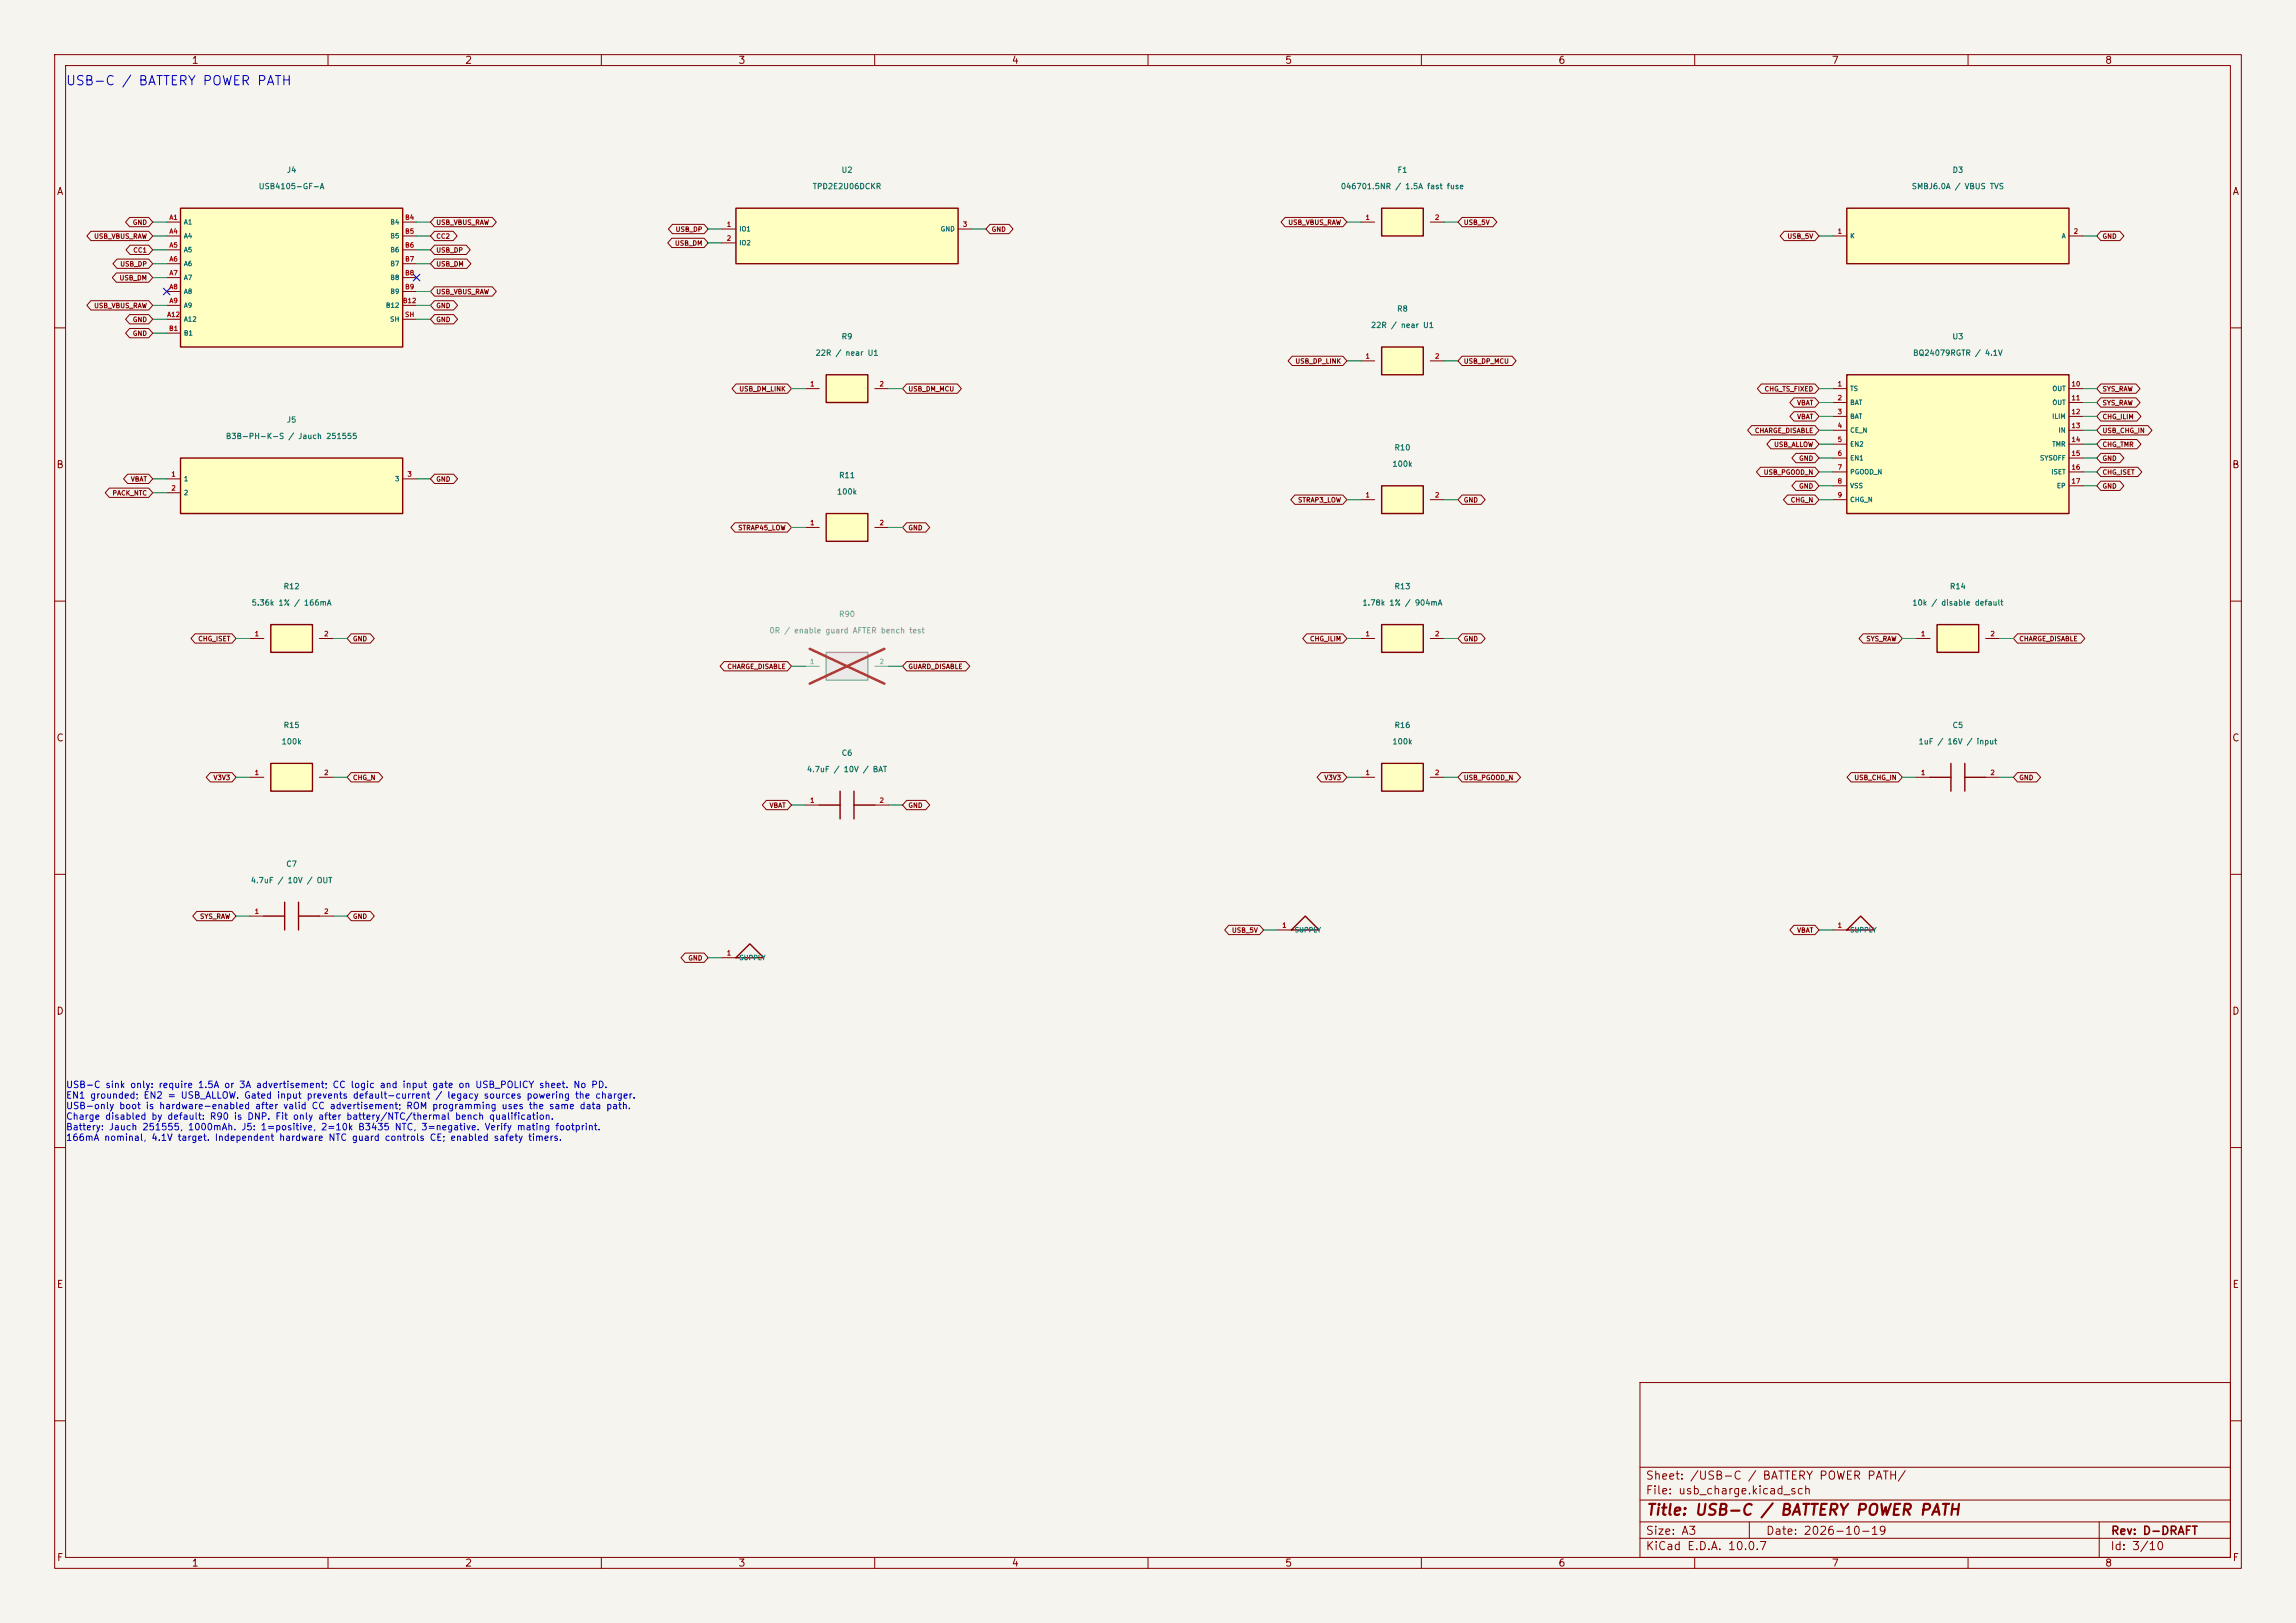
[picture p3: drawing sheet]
<svg xmlns="http://www.w3.org/2000/svg" width="420mm" height="297mm" viewBox="0 0 420 297" stroke-linecap="round" stroke-linejoin="round" font-family="sans-serif">
<defs><g id="words">
<text font-size="2" fill="#840000" x="301" y="277.8">Title: USB-C / BATTERY POWER PATH</text>
<text font-size="1.7" fill="#0000c2" x="11.9" y="16">USB-C / BATTERY POWER PATH</text>
<g font-size="1.5" fill="#840000">
<text x="300.9" y="273.8">File: usb_charge.kicad_sch</text>
<text x="300.9" y="271.1">Sheet: /USB-C / BATTERY POWER PATH/</text>
<text x="300.9" y="281.2">Size: A3</text>
<text x="322.9" y="281.2">Date: 2026-10-19</text>
<text x="386" y="281.2">Rev: D-DRAFT</text>
<text x="300.9" y="284">KiCad E.D.A. 10.0.7</text>
<text x="385.9" y="284">Id: 3/10</text>
</g>
<g font-size="1.3" fill="#840000">
<text x="35" y="12">1</text>
<text x="85" y="12">2</text>
<text x="135" y="12">3</text>
<text x="185" y="12">4</text>
<text x="235" y="12">5</text>
<text x="285" y="12">6</text>
<text x="335" y="12">7</text>
<text x="385" y="12">8</text>
<text x="10.3" y="36">A</text>
<text x="408.3" y="36">A</text>
<text x="10.2" y="86">B</text>
<text x="408.2" y="86">B</text>
<text x="10.2" y="136">C</text>
<text x="408.2" y="136">C</text>
<text x="10.2" y="186">D</text>
<text x="408.2" y="186">D</text>
<text x="10.3" y="236">E</text>
<text x="408.3" y="236">E</text>
<text x="10.3" y="286">F</text>
<text x="35" y="287">1</text>
<text x="85" y="287">2</text>
<text x="135" y="287">3</text>
<text x="185" y="287">4</text>
<text x="235" y="287">5</text>
<text x="285" y="287">6</text>
<text x="335" y="287">7</text>
<text x="385" y="287">8</text>
<text x="408.3" y="286">F</text>
</g>
<g font-size="1.2" fill="#0000c2">
<text x="12" y="199.4">USB-C sink only: require 1.5A or 3A advertisement; CC logic and input gate on USB_POLICY sheet. No PD.</text>
<text x="12" y="201.3">EN1 grounded; EN2 = USB_ALLOW. Gated input prevents default-current / legacy sources powering the charger.</text>
<text x="12" y="203.3">USB-only boot is hardware-enabled after valid CC advertisement; ROM programming uses the same data path.</text>
<text x="12" y="205.2">Charge disabled by default: R90 is DNP. Fit only after battery/NTC/thermal bench qualification.</text>
<text x="12" y="207.1">Battery: Jauch 251555, 1000mAh. J5: 1=positive, 2=10k B3435 NTC, 3=negative. Verify mating footprint.</text>
<text x="12" y="209.1">166mA nominal, 4.1V target. Independent hardware NTC guard controls CE; enabled safety timers.</text>
</g>
<g font-size="1" fill="#006464">
<text x="47.2" y="34.9">USB4105-GF-A</text>
<text x="52.4" y="31.9">J4</text>
<text x="148.6" y="34.9">TPD2E2U06DCKR</text>
<text x="153.8" y="31.9">U2</text>
<text x="245.2" y="34.9">046701.5NR / 1.5A fast fuse</text>
<text x="255.5" y="31.9">F1</text>
<text x="349.6" y="34.9">SMBJ6.0A / VBUS TVS</text>
<text x="357.1" y="31.9">D3</text>
<text x="255.5" y="57.3">R8</text>
<text x="149.1" y="65.3">22R / near U1</text>
<text x="153.9" y="62.3">R9</text>
<text x="250.7" y="60.3">22R / near U1</text>
<text x="349.8" y="65.3">BQ24079RGTR / 4.1V</text>
<text x="357" y="62.3">U3</text>
<text x="52.4" y="77.6">J5</text>
<text x="41.2" y="80.6">B3B-PH-K-S / Jauch 251555</text>
<text x="255" y="82.7">R10</text>
<text x="153.4" y="87.7">R11</text>
<text x="254.6" y="85.7">100k</text>
<text x="153" y="90.7">100k</text>
<text x="45.9" y="111.1">5.36k 1% / 166mA</text>
<text x="51.8" y="108.1">R12</text>
<text x="249.1" y="111.1">1.78k 1% / 904mA</text>
<text x="255" y="108.1">R13</text>
<text x="349.7" y="111.1">10k / disable default</text>
<text x="356.6" y="108.1">R14</text>
<text x="51.4" y="136.5">100k</text>
<text x="51.8" y="133.5">R15</text>
<text x="254.6" y="136.5">100k</text>
<text x="255" y="133.5">R16</text>
<text x="350.8" y="136.5">1uF / 16V / input</text>
<text x="357.1" y="133.5">C5</text>
<text x="147.5" y="141.5">4.7uF / 10V / BAT</text>
<text x="153.9" y="138.5">C6</text>
<text x="45.8" y="161.9">4.7uF / 10V / OUT</text>
<text x="52.3" y="158.9">C7</text>
</g>
<g font-size="1" fill="#939391">
<text x="153.4" y="113.1">R90</text>
<text x="140.6" y="116.1">0R / enable guard AFTER bench test</text>
</g>
<g font-size=".9" fill="#840000">
<text x="24.2" y="41.3">GND</text>
<text x="79.7" y="41.3">USB_VBUS_RAW</text>
<text x="235.6" y="41.3">USB_VBUS_RAW</text>
<text x="267.7" y="41.3">USB_5V</text>
<text x="17.1" y="43.9">USB_VBUS_RAW</text>
<text x="24.3" y="46.4">CC1</text>
<text x="79.7" y="46.4">USB_DP</text>
<text x="79.7" y="43.9">CC2</text>
<text x="123.4" y="45.2">USB_DM</text>
<text x="123.5" y="42.6">USB_DP</text>
<text x="181.3" y="42.6">GND</text>
<text x="326.9" y="43.9">USB_5V</text>
<text x="384.5" y="43.9">GND</text>
<text x="21.8" y="51.5">USB_DM</text>
<text x="21.9" y="49">USB_DP</text>
<text x="79.7" y="49">USB_DM</text>
<text x="17.1" y="56.6">USB_VBUS_RAW</text>
<text x="24.2" y="59.1">GND</text>
<text x="79.7" y="54">USB_VBUS_RAW</text>
<text x="79.7" y="59.1">GND</text>
<text x="79.7" y="56.6">GND</text>
<text x="24.2" y="61.7">GND</text>
<text x="135.1" y="71.8">USB_DM_LINK</text>
<text x="166.1" y="71.8">USB_DM_MCU</text>
<text x="236.9" y="66.7">USB_DP_LINK</text>
<text x="267.7" y="66.7">USB_DP_MCU</text>
<text x="322.7" y="71.8">CHG_TS_FIXED</text>
<text x="384.5" y="71.8">SYS_RAW</text>
<text x="328.6" y="74.4">VBAT</text>
<text x="328.6" y="76.9">VBAT</text>
<text x="384.5" y="74.4">SYS_RAW</text>
<text x="384.5" y="76.9">CHG_ILIM</text>
<text x="320.9" y="79.4">CHARGE_DISABLE</text>
<text x="324.4" y="82">USB_ALLOW</text>
<text x="384.5" y="79.4">USB_CHG_IN</text>
<text x="384.5" y="82">CHG_TMR</text>
<text x="23.8" y="88.3">VBAT</text>
<text x="79.7" y="88.3">GND</text>
<text x="322.5" y="87.1">USB_PGOOD_N</text>
<text x="329" y="89.6">GND</text>
<text x="329" y="84.5">GND</text>
<text x="384.5" y="89.6">GND</text>
<text x="384.5" y="87.1">CHG_ISET</text>
<text x="384.5" y="84.5">GND</text>
<text x="20.5" y="90.9">PACK_NTC</text>
<text x="237.3" y="92.1">STRAP3_LOW</text>
<text x="267.7" y="92.1">GND</text>
<text x="327.5" y="92.1">CHG_N</text>
<text x="134.9" y="97.2">STRAP45_LOW</text>
<text x="166.1" y="97.2">GND</text>
<text x="36.2" y="117.5">CHG_ISET</text>
<text x="64.5" y="117.5">GND</text>
<text x="239.5" y="117.5">CHG_ILIM</text>
<text x="267.7" y="117.5">GND</text>
<text x="341.3" y="117.5">SYS_RAW</text>
<text x="369.3" y="117.5">CHARGE_DISABLE</text>
<text x="133" y="122.6">CHARGE_DISABLE</text>
<text x="166.1" y="122.6">GUARD_DISABLE</text>
<text x="39" y="142.9">V3V3</text>
<text x="64.5" y="142.9">CHG_N</text>
<text x="242.2" y="142.9">V3V3</text>
<text x="267.7" y="142.9">USB_PGOOD_N</text>
<text x="339.1" y="142.9">USB_CHG_IN</text>
<text x="369.3" y="142.9">GND</text>
<text x="140.7" y="148">VBAT</text>
<text x="166.1" y="148">GND</text>
<text x="36.5" y="168.3">SYS_RAW</text>
<text x="64.5" y="168.3">GND</text>
<text x="225.3" y="170.9">USB_5V</text>
<text x="328.6" y="170.9">VBAT</text>
<text x="125.8" y="176">GND</text>
</g>
<g font-size=".9" fill="#a90000">
<text x="30.9" y="40.4">A1</text>
<text x="74" y="40.4">B4</text>
<text x="132.9" y="41.7">1</text>
<text x="176" y="41.7">3</text>
<text x="249.7" y="40.4">1</text>
<text x="262.4" y="40.4">2</text>
<text x="30.9" y="43">A4</text>
<text x="30.9" y="45.5">A5</text>
<text x="74" y="43">B5</text>
<text x="74" y="45.5">B6</text>
<text x="132.9" y="44.2">2</text>
<text x="336.1" y="43">1</text>
<text x="379.2" y="43">2</text>
<text x="30.9" y="48">A6</text>
<text x="30.9" y="50.6">A7</text>
<text x="30.9" y="53.1">A8</text>
<text x="74" y="48">B7</text>
<text x="74" y="50.6">B8</text>
<text x="74" y="53.1">B9</text>
<text x="30.5" y="58.2">A12</text>
<text x="30.9" y="55.7">A9</text>
<text x="73.6" y="55.7">B12</text>
<text x="74" y="58.2">SH</text>
<text x="30.8" y="60.7">B1</text>
<text x="249.7" y="65.8">1</text>
<text x="262.4" y="65.8">2</text>
<text x="148.1" y="70.9">1</text>
<text x="160.8" y="70.9">2</text>
<text x="336.1" y="70.9">1</text>
<text x="378.8" y="70.9">10</text>
<text x="336.1" y="73.4">2</text>
<text x="336.1" y="76">3</text>
<text x="378.8" y="73.4">11</text>
<text x="378.8" y="76">12</text>
<text x="336.1" y="78.5">4</text>
<text x="336.1" y="81.1">5</text>
<text x="336.1" y="83.6">6</text>
<text x="378.8" y="78.5">13</text>
<text x="378.8" y="81.1">14</text>
<text x="378.8" y="83.6">15</text>
<text x="31.3" y="87.4">1</text>
<text x="31.3" y="90">2</text>
<text x="74.4" y="87.4">3</text>
<text x="336.1" y="86.1">7</text>
<text x="336.1" y="88.7">8</text>
<text x="378.8" y="86.1">16</text>
<text x="378.8" y="88.7">17</text>
<text x="249.7" y="91.2">1</text>
<text x="262.4" y="91.2">2</text>
<text x="336.1" y="91.2">9</text>
<text x="148.1" y="96.3">1</text>
<text x="160.8" y="96.3">2</text>
<text x="46.5" y="116.6">1</text>
<text x="59.2" y="116.6">2</text>
<text x="249.7" y="116.6">1</text>
<text x="262.4" y="116.6">2</text>
<text x="351.3" y="116.6">1</text>
<text x="364" y="116.6">2</text>
<text x="46.5" y="142">1</text>
<text x="59.2" y="142">2</text>
<text x="249.7" y="142">1</text>
<text x="262.4" y="142">2</text>
<text x="351.3" y="142">1</text>
<text x="364" y="142">2</text>
<text x="148.1" y="147.1">1</text>
<text x="160.8" y="147.1">2</text>
<text x="46.5" y="167.4">1</text>
<text x="59.2" y="167.4">2</text>
<text x="234.5" y="170">1</text>
<text x="336.1" y="170">1</text>
<text x="132.9" y="175">1</text>
</g>
<g font-size=".9" fill="#006464">
<text x="33.5" y="41.3">A1</text>
<text x="71.3" y="41.3">B4</text>
<text x="33.5" y="43.8">A4</text>
<text x="33.5" y="46.4">A5</text>
<text x="71.3" y="43.8">B5</text>
<text x="71.3" y="46.4">B6</text>
<text x="135.1" y="42.6">IO1</text>
<text x="135.1" y="45.1">IO2</text>
<text x="172" y="42.6">GND</text>
<text x="338.3" y="43.8">K</text>
<text x="377" y="43.8">A</text>
<text x="33.5" y="48.9">A6</text>
<text x="33.5" y="51.4">A7</text>
<text x="33.5" y="54">A8</text>
<text x="71.3" y="48.9">B7</text>
<text x="71.3" y="51.4">B8</text>
<text x="71.3" y="54">B9</text>
<text x="33.5" y="56.5">A9</text>
<text x="33.5" y="59.1">A12</text>
<text x="70.5" y="56.5">B12</text>
<text x="71.3" y="59.1">SH</text>
<text x="33.5" y="61.6">B1</text>
<text x="338.3" y="71.8">TS</text>
<text x="375.3" y="71.8">OUT</text>
<text x="338.3" y="74.3">BAT</text>
<text x="338.3" y="76.8">BAT</text>
<text x="375.3" y="76.8">ILIM</text>
<text x="375.3" y="74.3">OUT</text>
<text x="338.3" y="79.4">CE_N</text>
<text x="338.3" y="81.9">EN2</text>
<text x="375.3" y="81.9">TMR</text>
<text x="376.5" y="79.4">IN</text>
<text x="33.5" y="88.3">1</text>
<text x="72.2" y="88.3">3</text>
<text x="338.3" y="84.5">EN1</text>
<text x="338.3" y="87">PGOOD_N</text>
<text x="338.3" y="89.5">VSS</text>
<text x="373.1" y="84.5">SYSOFF</text>
<text x="375.1" y="87">ISET</text>
<text x="376.1" y="89.5">EP</text>
<text x="33.5" y="90.8">2</text>
<text x="338.3" y="92.1">CHG_N</text>
<text x="236.7" y="170.8">SUPPLY</text>
<text x="338.3" y="170.8">SUPPLY</text>
<text x="135.1" y="175.9">SUPPLY</text>
</g>
<g font-size=".9" fill="#a5a4a2">
<text x="148.1" y="121.7">1</text>
<text x="160.8" y="121.7">2</text>
</g>
</g></defs>
<path d="M0 0h420v297h-420z" fill="#f5f4ef" stroke="#f5f4ef" stroke-width=".18"/>
<g fill="none" stroke="#840000" stroke-width=".18">
<path d="M10 10h400v277h-400zM12 12h396v273h-396zM60 10v2M110 10v2M160 10v2M210 10v2M260 10v2M310 10v2M360 10v2M10 60h2M408 60h2M10 110h2"/>
<path d="M408 110h2M10 160h2M408 160h2M10 210h2M408 210h2M300 253h108v32h-108zM10 260h2M300 278.5h108M300 274.5h108M300 268.5h108M320 278.5v3M384 278.5v6.5"/>
<path d="M408 260h2M60 285v2M110 285v2M160 285v2M210 285v2M260 285v2M300 281.5h108M310 285v2M360 285v2"/>
</g>
<path d="M252.7 88.9h7.6v5.1h-7.6z" fill="#ffffc2"/>
<path d="M252.7 88.9h7.6v5.1h-7.6z" fill="none" stroke="#840000" stroke-width=".25"/>
<path d="M248.9 91.4h2.6M261.6 91.4h2.6" fill="none" stroke="#840000" stroke-width=".18"/>
<path d="M337.8 68.6h40.7v25.4h-40.7z" fill="#ffffc2"/>
<path d="M337.8 68.6h40.7v25.4h-40.7z" fill="none" stroke="#840000" stroke-width=".25"/>
<g fill="none" stroke="#840000" stroke-width=".18">
<path d="M335.3 71.1h2.5M335.3 73.7h2.5M335.3 76.2h2.5M335.3 78.7h2.5M378.5 71.1h2.5M378.5 73.7h2.5M378.5 76.2h2.5M378.5 78.7h2.5M335.3 81.3h2.5M335.3 83.8h2.5M335.3 86.4h2.5M335.3 88.9h2.5"/>
<path d="M335.3 91.4h2.5M378.5 81.3h2.5M378.5 83.8h2.5M378.5 86.4h2.5M378.5 88.9h2.5"/>
</g>
<path d="M151.1 119.4h7.6v5.1h-7.6z" fill="#ebeae8"/>
<path d="M151.1 119.4h7.6v5.1h-7.6z" fill="none" stroke="#9c9b98" stroke-width=".25"/>
<path d="M147.3 121.9h2.6M160 121.9h2.6" fill="none" stroke="#9c9b98" stroke-width=".18"/>
<path d="M148.1 118.7l13.7 6.4M161.8 118.7l-13.7 6.4" fill="none" stroke="#e12e31" stroke-width=".46"/>
<path d="M356.9 139.7v5.1M359.4 139.7v5.1M353.1 142.2h3.8M359.4 142.2h3.8M236.2 170.2l2.6-2.6 2.5 2.6zM337.8 170.2l2.6-2.6 2.5 2.6z" fill="none" stroke="#840000" stroke-width=".25"/>
<path d="M350.5 142.2h2.6M363.2 142.2h2.6M233.7 170.2h2.5M335.3 170.2h2.5" fill="none" stroke="#840000" stroke-width=".18"/>
<path d="M252.7 139.7h7.6v5.1h-7.6z" fill="#ffffc2"/>
<path d="M252.7 139.7h7.6v5.1h-7.6z" fill="none" stroke="#840000" stroke-width=".25"/>
<path d="M248.9 142.2h2.6M261.6 142.2h2.6" fill="none" stroke="#840000" stroke-width=".18"/>
<path d="M151.1 94h7.6v5.1h-7.6z" fill="#ffffc2"/>
<path d="M151.1 94h7.6v5.1h-7.6z" fill="none" stroke="#840000" stroke-width=".25"/>
<path d="M147.3 96.5h2.6M160 96.5h2.6" fill="none" stroke="#840000" stroke-width=".18"/>
<path d="M252.7 114.3h7.6v5.1h-7.6z" fill="#ffffc2"/>
<path d="M252.7 114.3h7.6v5.1h-7.6zM134.6 175.3l2.6-2.6 2.5 2.6z" fill="none" stroke="#840000" stroke-width=".25"/>
<path d="M248.9 116.8h2.6M261.6 116.8h2.6M132.1 175.3h2.5" fill="none" stroke="#840000" stroke-width=".18"/>
<path d="M134.6 38.1h40.7v10.2h-40.7z" fill="#ffffc2"/>
<path d="M134.6 38.1h40.7v10.2h-40.7z" fill="none" stroke="#840000" stroke-width=".25"/>
<path d="M132.1 41.9h2.5M132.1 44.5h2.5M175.3 41.9h2.5" fill="none" stroke="#840000" stroke-width=".18"/>
<path d="M151.1 68.6h7.6v5.1h-7.6z" fill="#ffffc2"/>
<path d="M151.1 68.6h7.6v5.1h-7.6z" fill="none" stroke="#840000" stroke-width=".25"/>
<path d="M147.3 71.1h2.6M160 71.1h2.6" fill="none" stroke="#840000" stroke-width=".18"/>
<path d="M49.5 114.3h7.6v5.1h-7.6z" fill="#ffffc2"/>
<path d="M49.5 114.3h7.6v5.1h-7.6z" fill="none" stroke="#840000" stroke-width=".25"/>
<path d="M45.7 116.8h2.6M58.4 116.8h2.6" fill="none" stroke="#840000" stroke-width=".18"/>
<path d="M252.7 63.5h7.6v5.1h-7.6z" fill="#ffffc2"/>
<path d="M252.7 63.5h7.6v5.1h-7.6zM48.3 167.6h3.8M52.1 165.1v5.1M54.6 167.6h3.8M54.6 165.1v5.1" fill="none" stroke="#840000" stroke-width=".25"/>
<path d="M248.9 66h2.6M261.6 66h2.6M45.7 167.6h2.6M58.4 167.6h2.6" fill="none" stroke="#840000" stroke-width=".18"/>
<path d="M49.5 139.7h7.6v5.1h-7.6z" fill="#ffffc2"/>
<path d="M49.5 139.7h7.6v5.1h-7.6z" fill="none" stroke="#840000" stroke-width=".25"/>
<path d="M45.7 142.2h2.6M58.4 142.2h2.6" fill="none" stroke="#840000" stroke-width=".18"/>
<path d="M252.7 38.1h7.6v5.1h-7.6z" fill="#ffffc2"/>
<path d="M252.7 38.1h7.6v5.1h-7.6z" fill="none" stroke="#840000" stroke-width=".25"/>
<path d="M248.9 40.6h2.6M261.6 40.6h2.6" fill="none" stroke="#840000" stroke-width=".18"/>
<path d="M33 38.1h40.7v25.4h-40.7z" fill="#ffffc2"/>
<path d="M33 38.1h40.7v25.4h-40.7z" fill="none" stroke="#840000" stroke-width=".25"/>
<g fill="none" stroke="#840000" stroke-width=".18">
<path d="M30.5 40.6h2.5M30.5 43.2h2.5M30.5 45.7h2.5M30.5 48.3h2.5M30.5 50.8h2.5M30.5 53.3h2.5M30.5 55.9h2.5M30.5 58.4h2.5M73.7 40.6h2.5M73.7 43.2h2.5M73.7 45.7h2.5M73.7 48.3h2.5"/>
<path d="M73.7 50.8h2.5M73.7 53.3h2.5M73.7 55.9h2.5M73.7 58.4h2.5M30.5 61h2.5"/>
</g>
<path d="M337.8 38.1h40.7v10.2h-40.7z" fill="#ffffc2"/>
<path d="M337.8 38.1h40.7v10.2h-40.7z" fill="none" stroke="#840000" stroke-width=".25"/>
<path d="M335.3 43.2h2.5M378.5 43.2h2.5" fill="none" stroke="#840000" stroke-width=".18"/>
<path d="M354.3 114.3h7.6v5.1h-7.6z" fill="#ffffc2"/>
<path d="M354.3 114.3h7.6v5.1h-7.6z" fill="none" stroke="#840000" stroke-width=".25"/>
<path d="M350.5 116.8h2.6M363.2 116.8h2.6" fill="none" stroke="#840000" stroke-width=".18"/>
<path d="M33 83.8h40.7v10.2h-40.7z" fill="#ffffc2"/>
<path d="M33 83.8h40.7v10.2h-40.7zM149.9 147.3h3.8M153.7 144.8v5.1M156.2 147.3h3.8M156.2 144.8v5.1" fill="none" stroke="#840000" stroke-width=".25"/>
<g fill="none" stroke="#840000" stroke-width=".18">
<path d="M23.7 39.8h3.5l.7 .8-.7 .9h-3.5l-.7-.9zM79.5 39.8h10.6l.7 .8-.7 .9h-10.6l-.8-.9zM235.1 39.8h10.5l.8 .8-.8 .9h-10.5l-.8-.9zM267.4 39.8h5.7l.7 .8-.7 .9h-5.7l-.7-.9zM16.6 55h10.6l.7 .9-.7 .8h-10.6l-.7-.8zM16.6 42.3h10.6l.7 .9-.7 .8h-10.6l-.7-.8zM21.3 49.9h5.9l.7 .9-.7 .9h-5.9l-.8-.9zM21.4 47.4h5.8l.7 .9-.7 .8h-5.8l-.7-.8zM23.7 57.6h3.5l.7 .8-.7 .9h-3.5l-.7-.9zM23.8 44.9h3.4l.7 .8-.7 .9h-3.4l-.8-.9zM79.5 52.5h10.6l.7 .8-.7 .9h-10.6l-.8-.9zM79.5 47.4h5.9l.7 .9-.7 .8h-5.9l-.8-.8z"/>
<path d="M79.5 44.9h5.8l.7 .8-.7 .9h-5.8l-.8-.9zM79.5 42.3h3.4l.7 .9-.7 .8h-3.4l-.8-.8zM79.5 57.6h3.5l.7 .8-.7 .9h-3.5l-.8-.9zM79.5 55h3.5l.7 .9-.7 .8h-3.5l-.8-.8zM122.9 43.6h5.9l.7 .9-.7 .8h-5.9l-.8-.8zM123 41.1h5.8l.7 .8-.7 .9h-5.8l-.7-.9zM181.1 41.1h3.5l.7 .8-.7 .9h-3.5l-.8-.9zM326.4 42.3h5.6l.7 .9-.7 .8h-5.6l-.8-.8zM384.3 42.3h3.5l.7 .9-.7 .8h-3.5l-.8-.8zM23.7 60.1h3.5l.7 .9-.7 .8h-3.5l-.7-.8zM134.6 70.3h9.4l.8 .8-.8 .9h-9.4l-.7-.9zM165.8 70.3h9.3l.8 .8-.8 .9h-9.3l-.7-.9z"/>
<path d="M236.4 65.2h9.2l.8 .8-.8 .9h-9.2l-.8-.9zM267.4 65.2h9.2l.7 .8-.7 .9h-9.2l-.7-.9zM320.4 77.9h11.6l.7 .8-.7 .9h-11.6l-.7-.9zM322.2 70.3h9.8l.7 .8-.7 .9h-9.8l-.7-.9zM328.1 72.8h3.9l.7 .9-.7 .8h-3.9l-.7-.8zM328.1 75.3h3.9l.7 .9-.7 .9h-3.9l-.7-.9zM384.3 72.8h6.4l.8 .9-.8 .8h-6.4l-.8-.8zM384.3 75.3h6.6l.7 .9-.7 .9h-6.6l-.8-.9zM384.3 77.9h8.6l.8 .8-.8 .9h-8.6l-.8-.9zM384.3 70.3h6.4l.8 .8-.8 .9h-6.4l-.8-.9zM20 89.3h7.2l.7 .9-.7 .8h-7.2l-.8-.8zM23.3 86.8h3.9l.7 .8-.7 .9h-3.9l-.7-.9z"/>
<path d="M30.5 87.6h2.5M30.5 90.2h2.5M73.7 87.6h2.5M79.5 86.8h3.5l.7 .8-.7 .9h-3.5l-.8-.9zM134.4 95.7h9.6l.8 .8-.8 .9h-9.6l-.7-.9zM165.8 95.7h3.5l.8 .8-.8 .9h-3.5l-.7-.9zM236.9 90.6h8.7l.8 .8-.8 .9h-8.7l-.8-.9zM267.4 90.6h3.5l.8 .8-.8 .9h-3.5l-.7-.9zM322 85.5h10l.7 .9-.7 .8h-10l-.7-.8zM323.9 80.4h8.1l.7 .9-.7 .8h-8.1l-.7-.8zM327 90.6h5l.7 .8-.7 .9h-5l-.8-.9zM328.5 88h3.5l.7 .9-.7 .9h-3.5l-.7-.9z"/>
<path d="M328.5 83h3.5l.7 .8-.7 .9h-3.5l-.7-.9zM384.3 88h3.5l.7 .9-.7 .9h-3.5l-.8-.9zM384.3 85.5h6.7l.8 .9-.8 .8h-6.7l-.8-.8zM384.3 83h3.5l.7 .8-.7 .9h-3.5l-.8-.9zM384.3 80.4h6.6l.7 .9-.7 .8h-6.6l-.8-.8zM35.7 116h6.7l.8 .8-.8 .9h-6.7l-.8-.9zM64.2 116h3.5l.8 .8-.8 .9h-3.5l-.7-.9zM239 116h6.6l.8 .8-.8 .9h-6.6l-.7-.9zM267.4 116h3.5l.8 .8-.8 .9h-3.5l-.7-.9zM340.8 116h6.4l.8 .8-.8 .9h-6.4l-.7-.9zM369 116h11.6l.8 .8-.8 .9h-11.6l-.7-.9zM132.5 121.1h11.5l.8 .8-.8 .9h-11.5l-.8-.9z"/>
<path d="M165.8 121.1h10.9l.7 .8-.7 .9h-10.9l-.7-.9zM38.5 141.4h3.9l.8 .8-.8 .9h-3.9l-.8-.9zM64.2 141.4h5.1l.7 .8-.7 .9h-5.1l-.7-.9zM140.2 146.5h3.8l.8 .8-.8 .9h-3.8l-.8-.9zM147.3 147.3h2.6M160 147.3h2.6M165.8 146.5h3.5l.8 .8-.8 .9h-3.5l-.7-.9zM241.7 141.4h3.9l.8 .8-.8 .9h-3.9l-.8-.9zM267.4 141.4h10l.7 .8-.7 .9h-10l-.7-.9zM338.6 141.4h8.6l.8 .8-.8 .9h-8.6l-.7-.9zM369 141.4h3.5l.8 .8-.8 .9h-3.5l-.7-.9zM36 166.8h6.4l.8 .8-.8 .9h-6.4l-.7-.9z"/>
<path d="M64.2 166.8h3.5l.8 .8-.8 .9h-3.5l-.7-.9zM125.3 174.4h3.5l.7 .9-.7 .8h-3.5l-.7-.8zM224.8 169.3h5.6l.7 .9-.7 .8h-5.6l-.8-.8zM328.1 169.3h3.9l.7 .9-.7 .8h-3.9l-.7-.8z"/>
</g>
<g fill="none" stroke="#009600" stroke-width=".18">
<path d="M27.9 43.2h2.6M27.9 40.6h2.6M27.9 48.3h2.6M27.9 45.7h2.6M27.9 58.4h2.6M27.9 55.9h2.6M27.9 50.8h2.6M76.2 43.2h2.5M76.2 40.6h2.5M76.2 48.3h2.5M76.2 45.7h2.5M76.2 58.4h2.5"/>
<path d="M76.2 55.9h2.5M76.2 53.3h2.5M129.5 41.9h2.6M129.5 44.5h2.6M177.8 41.9h2.5M246.4 40.6h2.5M264.2 40.6h2.5M332.7 43.2h2.6M381 43.2h2.5M27.9 61h2.6M144.8 71.1h2.5M162.6 71.1h2.5"/>
<path d="M246.4 66h2.5M264.2 66h2.5M332.7 71.1h2.6M332.7 73.7h2.6M332.7 78.7h2.6M332.7 76.2h2.6M381 71.1h2.5M381 73.7h2.5M381 78.7h2.5M381 76.2h2.5M27.9 87.6h2.6M27.9 90.2h2.6"/>
<path d="M76.2 87.6h2.5M144.8 96.5h2.5M162.6 96.5h2.5M246.4 91.4h2.5M264.2 91.4h2.5M332.7 81.3h2.6M332.7 83.8h2.6M332.7 88.9h2.6M332.7 86.4h2.6M332.7 91.4h2.6M381 81.3h2.5M381 83.8h2.5"/>
<path d="M381 88.9h2.5M381 86.4h2.5M43.2 116.8h2.5M61 116.8h2.5M246.4 116.8h2.5M264.2 116.8h2.5M348 116.8h2.5M365.8 116.8h2.5M144.8 121.9h2.5M162.6 121.9h2.5M43.2 142.2h2.5M61 142.2h2.5"/>
<path d="M144.8 147.3h2.5M162.6 147.3h2.5M246.4 142.2h2.5M264.2 142.2h2.5M348 142.2h2.5M365.8 142.2h2.5M43.2 167.6h2.5M61 167.6h2.5M129.5 175.3h2.6M231.1 170.2h2.6M332.7 170.2h2.6"/>
</g>
<path d="M29.9 52.7l1.2 1.2M31.1 52.7l-1.2 1.2M75.6 50.2l1.2 1.2M76.8 50.2l-1.2 1.2" fill="none" stroke="#000084" stroke-width=".18"/>
<use href="#words"/>
</svg>
